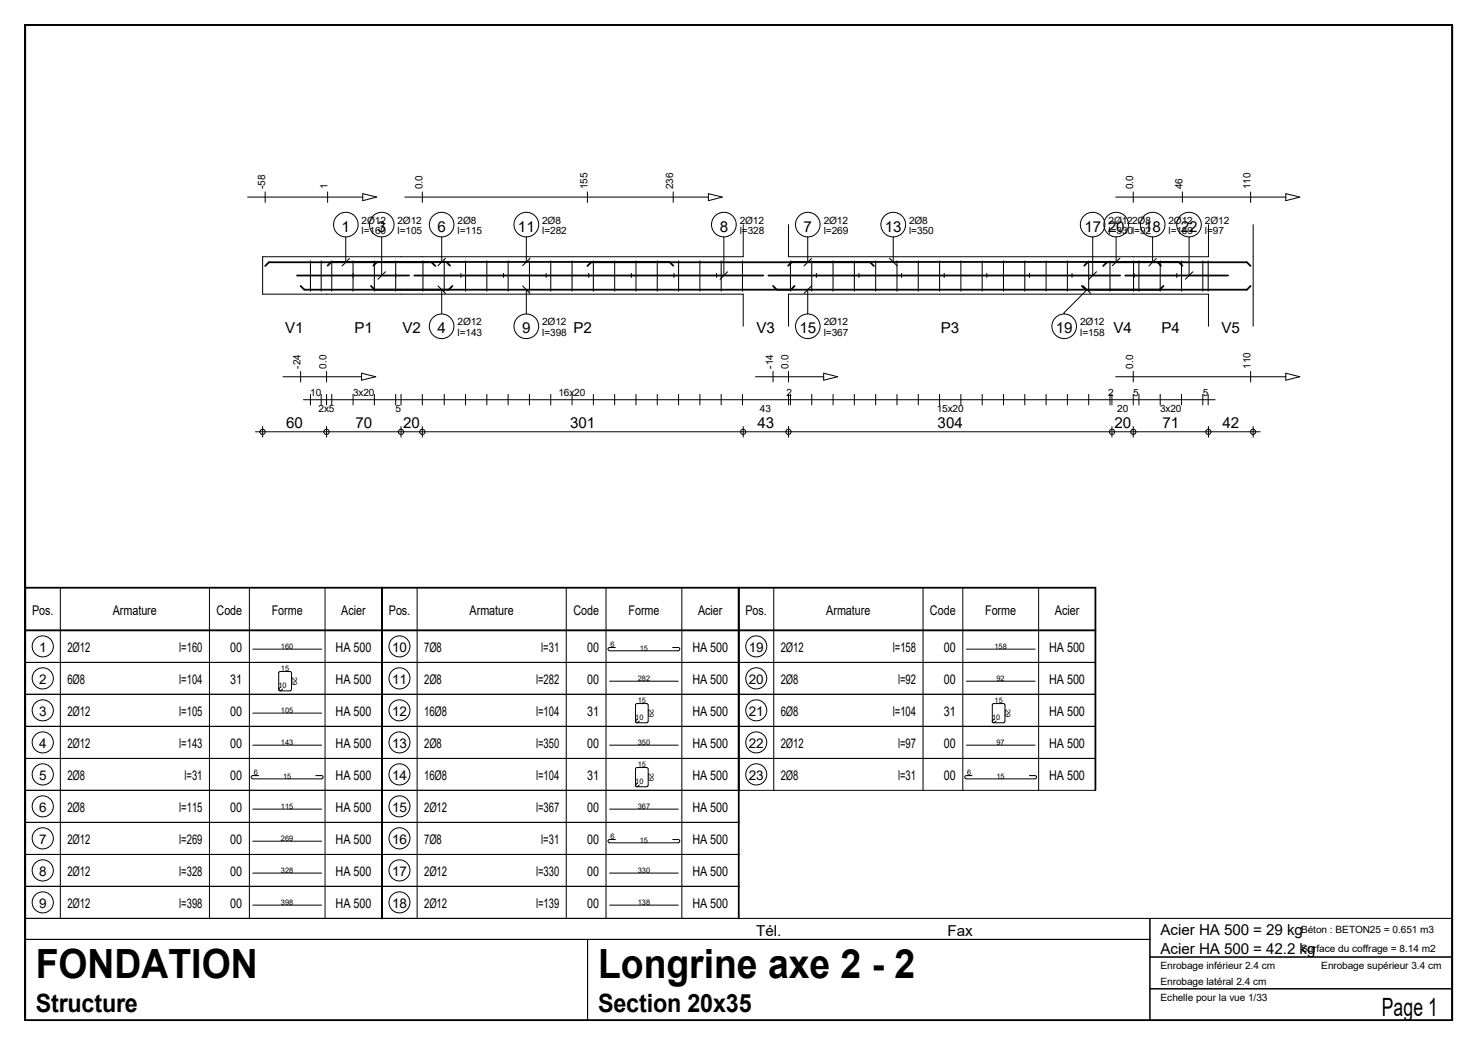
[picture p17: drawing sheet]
<svg xmlns="http://www.w3.org/2000/svg" width="420mm" height="297mm" viewBox="0 0 420 297" stroke-linecap="round" stroke-linejoin="round" font-family="sans-serif">
<defs><g id="words">
<g font-size="11.4">
<text x="10.2" y="277.7">FONDATION</text>
<text x="170" y="277.7">Longrine axe 2 - 2</text>
</g>
<g font-size="7.2">
<text x="10.2" y="287.2">Structure</text>
<text x="170" y="287.2">Section 20x35</text>
<text x="392.7" y="288.5">Page 1</text>
</g>
<g font-size="4.3">
<text x="97.1" y="65.7">1</text>
<text x="107.3" y="65.7">3</text>
<text x="124.3" y="65.7">6</text>
<text x="147.2" y="65.7">11</text>
<text x="204.5" y="65.7">8</text>
<text x="228.4" y="65.7">7</text>
<text x="251.5" y="65.7">13</text>
<text x="308.2" y="65.7">17</text>
<text x="314.8" y="65.7">20</text>
<text x="325.2" y="65.7">18</text>
<text x="335.5" y="65.7">22</text>
<text x="81.1" y="94.6">V1</text>
<text x="100.8" y="94.6">P1</text>
<text x="114.3" y="94.6">V2</text>
<text x="124.3" y="94.6">4</text>
<text x="148.4" y="94.6">9</text>
<text x="163" y="94.6">P2</text>
<text x="215" y="94.6">V3</text>
<text x="227.2" y="94.6">15</text>
<text x="267.4" y="94.6">P3</text>
<text x="300" y="94.6">19</text>
<text x="316.4" y="94.6">V4</text>
<text x="330.1" y="94.6">P4</text>
<text x="347.1" y="94.6">V5</text>
<text x="81.3" y="121.6">60</text>
<text x="101" y="121.6">70</text>
<text x="114.6" y="121.6">20</text>
<text x="162.1" y="121.6">301</text>
<text x="215.3" y="121.6">43</text>
<text x="266.5" y="121.6">304</text>
<text x="316.7" y="121.6">20</text>
<text x="330.3" y="121.6">71</text>
<text x="347.4" y="121.6">42</text>
<text x="214.9" y="265.7">Tél.</text>
<text x="269.2" y="265.7">Fax</text>
<text x="329.8" y="265.5">Acier HA 500 = 29 kg</text>
<text x="329.8" y="270.9">Acier HA 500 = 42.2 kg</text>
</g>
<g font-size="3.8">
<text x="9.1" y="174.6">Pos.</text>
<text x="32" y="174.6">Armature</text>
<text x="61.5" y="174.6">Code</text>
<text x="77.2" y="174.6">Forme</text>
<text x="97" y="174.6">Acier</text>
<text x="110.5" y="174.6">Pos.</text>
<text x="133.4" y="174.6">Armature</text>
<text x="162.9" y="174.6">Code</text>
<text x="178.6" y="174.6">Forme</text>
<text x="198.4" y="174.6">Acier</text>
<text x="211.8" y="174.6">Pos.</text>
<text x="234.8" y="174.6">Armature</text>
<text x="264.3" y="174.6">Code</text>
<text x="279.9" y="174.6">Forme</text>
<text x="299.7" y="174.6">Acier</text>
<text x="11.1" y="185.2">1</text>
<text x="19.1" y="185.2">2Ø12</text>
<text x="50.9" y="185.2">l=160</text>
<text x="65.4" y="185.2">00</text>
<text x="95.4" y="185.2">HA 500</text>
<text x="111.4" y="185.2">10</text>
<text x="120.5" y="185.2">7Ø8</text>
<text x="153.8" y="185.2">l=31</text>
<text x="166.8" y="185.2">00</text>
<text x="196.8" y="185.2">HA 500</text>
<text x="212.8" y="185.2">19</text>
<text x="221.9" y="185.2">2Ø12</text>
<text x="253.7" y="185.2">l=158</text>
<text x="268.2" y="185.2">00</text>
<text x="298.1" y="185.2">HA 500</text>
<text x="11.1" y="194.3">2</text>
<text x="19.1" y="194.3">6Ø8</text>
<text x="50.9" y="194.3">l=104</text>
<text x="65.4" y="194.3">31</text>
<text x="95.4" y="194.3">HA 500</text>
<text x="111.4" y="194.3">11</text>
<text x="120.5" y="194.3">2Ø8</text>
<text x="152.3" y="194.3">l=282</text>
<text x="166.8" y="194.3">00</text>
<text x="196.8" y="194.3">HA 500</text>
<text x="212.8" y="194.3">20</text>
<text x="221.9" y="194.3">2Ø8</text>
<text x="255.2" y="194.3">l=92</text>
<text x="268.2" y="194.3">00</text>
<text x="298.1" y="194.3">HA 500</text>
<text x="11.1" y="203.4">3</text>
<text x="19.1" y="203.4">2Ø12</text>
<text x="50.9" y="203.4">l=105</text>
<text x="65.4" y="203.4">00</text>
<text x="95.4" y="203.4">HA 500</text>
<text x="111.4" y="203.4">12</text>
<text x="120.5" y="203.4">16Ø8</text>
<text x="152.3" y="203.4">l=104</text>
<text x="166.8" y="203.4">31</text>
<text x="196.8" y="203.4">HA 500</text>
<text x="212.8" y="203.4">21</text>
<text x="221.9" y="203.4">6Ø8</text>
<text x="253.7" y="203.4">l=104</text>
<text x="268.2" y="203.4">31</text>
<text x="298.1" y="203.4">HA 500</text>
<text x="11.1" y="212.5">4</text>
<text x="19.1" y="212.5">2Ø12</text>
<text x="50.9" y="212.5">l=143</text>
<text x="65.4" y="212.5">00</text>
<text x="95.4" y="212.5">HA 500</text>
<text x="111.4" y="212.5">13</text>
<text x="120.5" y="212.5">2Ø8</text>
<text x="152.3" y="212.5">l=350</text>
<text x="166.8" y="212.5">00</text>
<text x="196.8" y="212.5">HA 500</text>
<text x="212.8" y="212.5">22</text>
<text x="221.9" y="212.5">2Ø12</text>
<text x="255.2" y="212.5">l=97</text>
<text x="268.2" y="212.5">00</text>
<text x="298.1" y="212.5">HA 500</text>
<text x="11.1" y="221.6">5</text>
<text x="19.1" y="221.6">2Ø8</text>
<text x="52.4" y="221.6">l=31</text>
<text x="65.4" y="221.6">00</text>
<text x="95.4" y="221.6">HA 500</text>
<text x="111.4" y="221.6">14</text>
<text x="120.5" y="221.6">16Ø8</text>
<text x="152.3" y="221.6">l=104</text>
<text x="166.8" y="221.6">31</text>
<text x="196.8" y="221.6">HA 500</text>
<text x="212.8" y="221.6">23</text>
<text x="221.9" y="221.6">2Ø8</text>
<text x="255.2" y="221.6">l=31</text>
<text x="268.2" y="221.6">00</text>
<text x="298.1" y="221.6">HA 500</text>
<text x="11.1" y="230.7">6</text>
<text x="19.1" y="230.7">2Ø8</text>
<text x="50.9" y="230.7">l=115</text>
<text x="65.4" y="230.7">00</text>
<text x="95.4" y="230.7">HA 500</text>
<text x="111.4" y="230.7">15</text>
<text x="120.5" y="230.7">2Ø12</text>
<text x="152.3" y="230.7">l=367</text>
<text x="166.8" y="230.7">00</text>
<text x="196.8" y="230.7">HA 500</text>
<text x="11.1" y="239.7">7</text>
<text x="19.1" y="239.7">2Ø12</text>
<text x="50.9" y="239.7">l=269</text>
<text x="65.4" y="239.7">00</text>
<text x="95.4" y="239.7">HA 500</text>
<text x="111.4" y="239.7">16</text>
<text x="120.5" y="239.7">7Ø8</text>
<text x="153.8" y="239.7">l=31</text>
<text x="166.8" y="239.7">00</text>
<text x="196.8" y="239.7">HA 500</text>
<text x="11.1" y="248.8">8</text>
<text x="19.1" y="248.8">2Ø12</text>
<text x="50.9" y="248.8">l=328</text>
<text x="65.4" y="248.8">00</text>
<text x="95.4" y="248.8">HA 500</text>
<text x="111.4" y="248.8">17</text>
<text x="120.5" y="248.8">2Ø12</text>
<text x="152.3" y="248.8">l=330</text>
<text x="166.8" y="248.8">00</text>
<text x="196.8" y="248.8">HA 500</text>
<text x="11.1" y="257.9">9</text>
<text x="19.1" y="257.9">2Ø12</text>
<text x="50.9" y="257.9">l=398</text>
<text x="65.4" y="257.9">00</text>
<text x="95.4" y="257.9">HA 500</text>
<text x="111.4" y="257.9">18</text>
<text x="120.5" y="257.9">2Ø12</text>
<text x="152.3" y="257.9">l=139</text>
<text x="166.8" y="257.9">00</text>
<text x="196.8" y="257.9">HA 500</text>
</g>
<g font-size="2.9">
<text x="75.4" y="53.7" transform="rotate(-90 75.4 53.7)">-58</text>
<text x="93.1" y="53.7" transform="rotate(-90 93.1 53.7)">1</text>
<text x="120" y="53.7" transform="rotate(-90 120 53.7)">0.0</text>
<text x="166.9" y="53.7" transform="rotate(-90 166.9 53.7)">155</text>
<text x="191.3" y="53.7" transform="rotate(-90 191.3 53.7)">236</text>
<text x="322" y="53.7" transform="rotate(-90 322 53.7)">0.0</text>
<text x="336" y="53.7" transform="rotate(-90 336 53.7)">46</text>
<text x="355.4" y="53.7" transform="rotate(-90 355.4 53.7)">110</text>
<text x="85.4" y="104.7" transform="rotate(-90 85.4 104.7)">-24</text>
<text x="92.8" y="104.7" transform="rotate(-90 92.8 104.7)">0.0</text>
<text x="219.7" y="104.7" transform="rotate(-90 219.7 104.7)">-14</text>
<text x="224.1" y="104.7" transform="rotate(-90 224.1 104.7)">0.0</text>
<text x="322" y="104.7" transform="rotate(-90 322 104.7)">0.0</text>
<text x="355.4" y="104.7" transform="rotate(-90 355.4 104.7)">110</text>
</g>
<g font-size="2.8">
<text x="102.7" y="63.6">2Ø12</text>
<text x="112.9" y="63.6">2Ø12</text>
<text x="130" y="63.6">2Ø8</text>
<text x="154.1" y="63.6">2Ø8</text>
<text x="210.2" y="63.6">2Ø12</text>
<text x="234.1" y="63.6">2Ø12</text>
<text x="258.3" y="63.6">2Ø8</text>
<text x="315" y="63.6">2Ø122Ø8</text>
<text x="332" y="63.6">2Ø12</text>
<text x="342.4" y="63.6">2Ø12</text>
<text x="102.7" y="66.5">l=160</text>
<text x="112.9" y="66.5">l=105</text>
<text x="130" y="66.5">l=115</text>
<text x="154.1" y="66.5">l=282</text>
<text x="210.2" y="66.5">l=328</text>
<text x="234.1" y="66.5">l=269</text>
<text x="258.3" y="66.5">l=350</text>
<text x="315" y="66.5">l=330l=92</text>
<text x="332" y="66.5">l=139</text>
<text x="342.4" y="66.5">l=97</text>
<text x="130" y="92.4">2Ø12</text>
<text x="130" y="95.4">l=143</text>
<text x="154.1" y="92.4">2Ø12</text>
<text x="154.1" y="95.4">l=398</text>
<text x="234.1" y="92.4">2Ø12</text>
<text x="234.1" y="95.4">l=367</text>
<text x="306.9" y="92.4">2Ø12</text>
<text x="306.9" y="95.4">l=158</text>
<text x="88.2" y="112.5">10</text>
<text x="100.3" y="112.5">3x20</text>
<text x="158.7" y="112.5">16x20</text>
<text x="223.5" y="112.5">2</text>
<text x="314.9" y="112.5">2</text>
<text x="322" y="112.5">5</text>
<text x="341.8" y="112.5">5</text>
<text x="90.6" y="117">2x5</text>
<text x="112.4" y="117">5</text>
<text x="215.9" y="117">43</text>
<text x="266.2" y="117">15x20</text>
<text x="317.5" y="117">20</text>
<text x="329.7" y="117">3x20</text>
<text x="369.7" y="264.8">Béton : BETON25 = 0.651 m3</text>
<text x="329.8" y="275.3">Enrobage inférieur 2.4 cm</text>
<text x="369.7" y="270.3">Surface du coffrage = 8.14 m2</text>
<text x="375.5" y="275.3">Enrobage supérieur 3.4 cm</text>
<text x="329.8" y="279.8">Enrobage latéral 2.4 cm</text>
<text x="329.8" y="284.3">Echelle pour la vue 1/33</text>
</g>
<g font-size="2.2">
<text x="79.8" y="184.3">160</text>
<text x="173.4" y="183.8">6</text>
<text x="181.8" y="184.7">15</text>
<text x="282.6" y="184.3">158</text>
<text x="79.8" y="190.6">15</text>
<text x="79.1" y="195.4">10</text>
<text x="181.2" y="193.3">282</text>
<text x="283.2" y="193.3">92</text>
<text x="79.8" y="202.4">105</text>
<text x="181.2" y="199.7">15</text>
<text x="282.6" y="199.7">15</text>
<text x="180.5" y="204.5">10</text>
<text x="281.9" y="204.5">10</text>
<text x="79.8" y="211.5">143</text>
<text x="181.2" y="211.5">350</text>
<text x="283.2" y="211.5">97</text>
<text x="72.1" y="220.1">6</text>
<text x="80.4" y="221.1">15</text>
<text x="181.2" y="217.8">15</text>
<text x="274.8" y="220.1">6</text>
<text x="283.2" y="221.1">15</text>
<text x="180.5" y="222.6">10</text>
<text x="79.8" y="229.7">115</text>
<text x="181.2" y="229.7">367</text>
<text x="79.8" y="238.8">269</text>
<text x="173.4" y="238.3">6</text>
<text x="181.8" y="239.3">15</text>
<text x="79.8" y="247.9">328</text>
<text x="181.2" y="247.9">330</text>
<text x="79.8" y="257">398</text>
<text x="181.2" y="257">138</text>
</g>
<g font-size="2.1">
<text x="82.9" y="192.2" transform="rotate(90 82.9 192.2)">29</text>
<text x="184.3" y="201.3" transform="rotate(90 184.3 201.3)">29</text>
<text x="285.7" y="201.3" transform="rotate(90 285.7 201.3)">29</text>
<text x="184.3" y="219.5" transform="rotate(90 184.3 219.5)">29</text>
</g>
</g></defs>
<g fill="none" stroke="#000" stroke-width=".28">
<path d="M7 7h405.8v282.8h-405.8zM70.4 56h32.7M75.4 54.5v3M93.1 54.5v3M103.1 55l4 1-4 1zM115 56h86.3M120 54.5v3M166.9 54.5v3M191.3 54.5v3M201.3 55l4 1-4 1zM317 56h48.4M322 54.5v3"/>
<path d="M336 54.5v3M355.4 54.5v3M365.4 55l4 1-4 1zM98.3 67.3v7.2M108.5 67.3v10.9M125.5 67.3v7.1M149.6 67.3v7.1M205.7 67.3v10.9M211.2 63.8v9.1h-136.6v10.6h136.6v9.1M224.1 63.8v9.1h119.3v-9.1M229.5 67.3v7.2M253.8 67.3v7.1"/>
<path d="M310.5 67.3v10.9M317.2 67.3v7.1M327.5 67.3v7.2M337.9 67.3v10.9M356.1 63.8v28.8M125.5 82.3v6.9M149.6 82.3v6.9M224.1 92.6v-9.1h119.3v9.1M229.5 82.3v6.9M308.9 82.3l-6.5 6.5v.4M80.4 107h22.3M85.4 105.5v3"/>
<path d="M86.2 113.5h259.1M88.2 112v3M91.3 112v3M92.8 105.5v3M92.8 112v3M94.3 112v3M100.3 112v3M102.7 106l4.1 1-4.1 .9zM106.4 112v3M112.4 112v3M114 112v3M120 112v3"/>
<path d="M126.2 112v3M132.3 112v3M138.3 112v3M144.4 112v3M150.5 112v3M156.5 112v3M162.6 112v3M168.6 112v3M174.7 112v3M180.7 112v3M186.8 112v3M192.8 112v3"/>
<path d="M198.9 112v3M204.9 112v3M211 112v3M214.7 107h19.4M219.7 105.5v3M224.1 105.5v3M224.1 112v3M224.6 112v3M230.7 112v3M234.1 106l3.9 1-3.9 .9zM236.7 112v3M242.8 112v3"/>
<path d="M248.8 112v3M254.9 112v3M260.9 112v3M267 112v3M273 112v3M279.1 112v3M285.2 112v3M291.2 112v3M297.3 112v3M303.3 112v3M309.4 112v3M315.4 112v3"/>
<path d="M316 112v3M317 107h48.4M322 105.5v3M322 112v3M323.6 112v3M329.7 112v3M335.7 112v3M341.8 112v3M343.3 112v3M355.4 105.5v3M365.4 106l4 1-4 .9zM72.6 122.6h285.5"/>
<path d="M74.6 121.1v3M92.8 121.1v3M114 121.1v3M120 121.1v3M211.2 121.1v3M224.1 121.1v3M316 121.1v3M322 121.1v3M343.4 121.1v3M356.1 121.1v3M7.2 179h304.1M17.1 166.9v93.9"/>
<path d="M59.5 166.9v93.9M70.9 166.9v93.9M92.4 166.9v93.9M118.5 166.9v93.9M160.9 166.9v93.9M172.2 166.9v93.9M193.8 166.9v93.9M219.9 166.9v57.5M262.3 166.9v57.5M273.6 166.9v57.5M295.1 166.9v57.5M7.2 188.1h304.1"/>
<path d="M7.2 197.1h304.1M71.8 184.3h19.6M79.3 195.5v.4l.3 .2 2.9 .1 .3-.3v-4.8l-.2-.4h-3l-.3 .2-.1 4.8 .2 .4 .5-.1M79.8 195.1l-.5 .4M80.3 195.6l-.4 .4M173.2 184.8h19.5M173.2 193.4h19.5M174.9 183.9h-1.7a.44 .44 0 0 0-.4 .4 .44 .44 0 0 0 .4 .4M191.1 183.9h1.6a.45 .45 0 0 1 .5 .4 .45 .45 0 0 1-.5 .4M274.6 184.3h19.5M274.6 193.4h19.5M7.2 206.2h304.1"/>
<path d="M7.2 215.3h304.1M71.8 202.5h19.6M71.8 211.6h19.6M173.2 211.6h19.5M181 205.2h2.8M181.1 204.2l-.5 .6 .4 .4M181.7 204.7l-.4 .4M184.1 204.8l-.3 .4M184.1 200.1l-.3-.3h-2.8l-.4 .1v5l.2 .2h.4M184.1 218.3l-.3-.4h-2.8l-.4 .2v4.9l.2 .3 .4-.1M184.2 200.2v4.7M184.2 218.3v4.7"/>
<path d="M274.6 211.6h19.5M282.4 205.2h2.8M282.5 204.2l-.5 .6 .4 .4M283 204.7l-.3 .4M285.5 204.8l-.3 .4M285.5 200.1l-.3-.3h-2.9l-.3 .1v5l.2 .2h.4M285.6 200.2v4.7M7.2 224.4h304.1M7.2 233.5h202.7M71.8 221.1h19.6M71.8 229.7h19.6M71.8 238.8h19.6"/>
<path d="M73.5 220.2h-1.7a.44 .44 0 0 0-.4 .5 .44 .44 0 0 0 .4 .4M89.7 220.2l1.9 .1 .2 .6-.4 .2M173.2 229.7h19.5M173.2 239.3h19.5M174.9 238.4h-1.7a.44 .44 0 0 0-.4 .4 .44 .44 0 0 0 .4 .5M180.7 222.7l-.1 .5 .4 .2M181 223.4h2.8M181.1 222.3l-.4 .5M181.7 222.9l-.4 .4M184.1 223l-.3 .4M191.1 238.4h1.6a.45 .45 0 0 1 .5 .4 .45 .45 0 0 1-.5 .5M274.6 221.1h19.5"/>
<path d="M276.2 220.2h-1.6a.44 .44 0 0 0-.4 .5 .44 .44 0 0 0 .4 .4M292.5 220.2l1.8 .1 .2 .6-.4 .2M7.2 242.6h202.7M7.2 251.7h202.7M71.8 247.9h19.6M71.8 257h19.6M173.2 247.9h19.5M173.2 257h19.5M7.2 260.8h202.7"/>
<circle cx="98.3" cy="63.8" r="3.5"/>
<circle cx="108.5" cy="63.8" r="3.5"/>
<circle cx="125.5" cy="63.8" r="3.5"/>
<circle cx="149.6" cy="63.8" r="3.5"/>
<circle cx="205.7" cy="63.8" r="3.5"/>
<circle cx="229.6" cy="63.8" r="3.5"/>
<circle cx="253.8" cy="63.8" r="3.5"/>
<circle cx="310.5" cy="63.8" r="3.5"/>
<circle cx="317.2" cy="63.8" r="3.5"/>
<circle cx="327.6" cy="63.8" r="3.5"/>
<circle cx="337.9" cy="63.8" r="3.5"/>
<circle cx="125.5" cy="92.6" r="3.5"/>
<circle cx="149.6" cy="92.6" r="3.5"/>
<circle cx="229.6" cy="92.6" r="3.5"/>
<circle cx="302.4" cy="92.6" r="3.5"/>
<circle cx="74.6" cy="122.6" r=".74"/>
<circle cx="92.8" cy="122.6" r=".74"/>
<circle cx="114" cy="122.6" r=".75"/>
<circle cx="120" cy="122.6" r=".75"/>
<circle cx="211.2" cy="122.6" r=".74"/>
<circle cx="224" cy="122.6" r=".74"/>
<circle cx="316" cy="122.6" r=".74"/>
<circle cx="322.1" cy="122.6" r=".74"/>
<circle cx="343.4" cy="122.6" r=".74"/>
<circle cx="356.1" cy="122.6" r=".74"/>
<circle cx="12.1" cy="192.6" r="3"/>
<circle cx="12.2" cy="183.5" r="3"/>
<circle cx="113.5" cy="192.6" r="2.99"/>
<circle cx="113.5" cy="183.5" r="2.98"/>
<circle cx="214.9" cy="192.6" r="2.99"/>
<circle cx="214.9" cy="183.5" r="2.98"/>
<circle cx="12.1" cy="219.9" r="3"/>
<circle cx="12.2" cy="210.8" r="3"/>
<circle cx="12.2" cy="201.7" r="3"/>
<circle cx="113.5" cy="219.9" r="2.99"/>
<circle cx="113.5" cy="210.8" r="2.98"/>
<circle cx="113.5" cy="201.7" r="2.98"/>
<circle cx="214.9" cy="219.9" r="2.99"/>
<circle cx="214.9" cy="210.8" r="2.98"/>
<circle cx="214.9" cy="201.7" r="2.98"/>
<circle cx="12.1" cy="238" r="3"/>
<circle cx="12.2" cy="229" r="3"/>
<circle cx="113.5" cy="238" r="2.99"/>
<circle cx="113.5" cy="229" r="2.98"/>
<circle cx="12.1" cy="247.1" r="3"/>
<circle cx="12.2" cy="256.2" r="3"/>
<circle cx="113.5" cy="247.1" r="2.99"/>
<circle cx="113.5" cy="256.2" r="2.98"/>
</g>
<g fill="none" stroke="#000" stroke-width=".3">
<path d="M88.2 74.1v8.6M91.3 74.1v8.6M94.3 74.1v8.6M99.3 73.4l-2.1 2.1M100.3 74.1v8.6M106.4 74.1v8.6M109.5 77.2l-2.1 2.1M112.4 74.1v8.6M120.2 74.1v8.6M126.2 74.1v8.6M126.6 73.3l-2.1 2.1M131 77.6v1.2"/>
<path d="M132.3 74.1v8.6M138.3 74.1v8.6M143.1 77.6v1.2M144.4 74.1v8.6M150.5 74.1v8.6M150.6 73.3l-2.1 2.1M155.2 77.6v1.2M156.5 74.1v8.6M162.6 74.1v8.6M167.3 77.6v1.2M168.6 74.1v8.6M174.7 74.1v8.6"/>
<path d="M179.4 77.6v1.2M180.7 74.1v8.6M186.8 74.1v8.6M191.5 77.6v1.2M192.8 74.1v8.6M198.9 74.1v8.6M203.6 77.6v1.2M204.9 74.1v8.6M206.8 77.2l-2.2 2.1M211 74.1v8.6M224.6 74.1v8.6M230.6 73.4l-2.1 2.1"/>
<path d="M230.7 74.1v8.6M232 77.6v1.2M236.7 74.1v8.6M242.8 74.1v8.6M244.1 77.6v1.2M248.8 74.1v8.6M252.8 73.3l2.1 2.1M254.9 74.1v8.6M256.2 77.6v1.2M260.9 74.1v8.6M267 74.1v8.6M268.3 77.6v1.2"/>
<path d="M273 74.1v8.6M279.1 74.1v8.6M280.4 77.6v1.2M285.2 74.1v8.6M291.2 74.1v8.6M292.5 77.6v1.2M297.3 74.1v8.6M303.3 74.1v8.6M304.6 77.6v1.2M309.4 74.1v8.6M311.6 77.2l-2.1 2.1M315.4 74.1v8.6"/>
<path d="M318.2 73.3l-2.1 2.1M322.1 74.1v8.6M322.3 77.6v1.2M323.6 74.1v8.6M328.6 73.4l-2.1 2.1M329.7 74.1v8.6M334.4 77.6v1.2M335.7 74.1v8.6M339 77.2l-2.2 2.1M341.8 74.1v8.6M343.3 74.1v8.6M124.5 81.2l2.1 2.1"/>
<path d="M148.5 81.2l2.1 2.1M230.6 81.2l-2.1 2.1M307.8 81.2l2.2 2.1M7.2 179v110.7h405.5v-28.9h-405.5M7.2 266.7h319.6M167 266.7v23M326.8 260.8v28.9M326.8 271.7h85.9M326.8 280.8h85.9"/>
</g>
<g fill="none" stroke="#000" stroke-width=".51">
<path d="M7.2 7.1h405.5v282.6h-405.5zM75.4 75.5l1-1h46.2l1.1 1M84.4 78.2h31.8M93.1 75.4l1-1h96.1l1.1 1M107.1 74.4l-1 1M117.7 78.2h99.2M126.8 74.4l1.1 1M166.9 75.5l1.1-1h79.3l1 1M218.4 78.2h99.9M224 75.4l1-1h109.9l1.1 1M309.2 74.4l-1.1 1M313.5 75.5l1-1h39.8l1.1 1"/>
<path d="M319.7 78.2h29.3M328.8 74.4l1.1 1M85.4 81.2l1.1 1.1h267.8l1.1-1.1M105.4 81.2l1.1 1.1M128.6 81.2l-1.1 1.1M219.7 81.2l1 1.1M225.8 81.2l-1.1 1.1M307.4 81.2l1.1 1.1M330.6 81.2l-1 1.1M7.2 179h304.1M7.2 166.9h304.1v57.5M108.5 166.9v93.9"/>
<path d="M209.9 166.9v93.9"/>
</g>
<use href="#words"/>
</svg>
